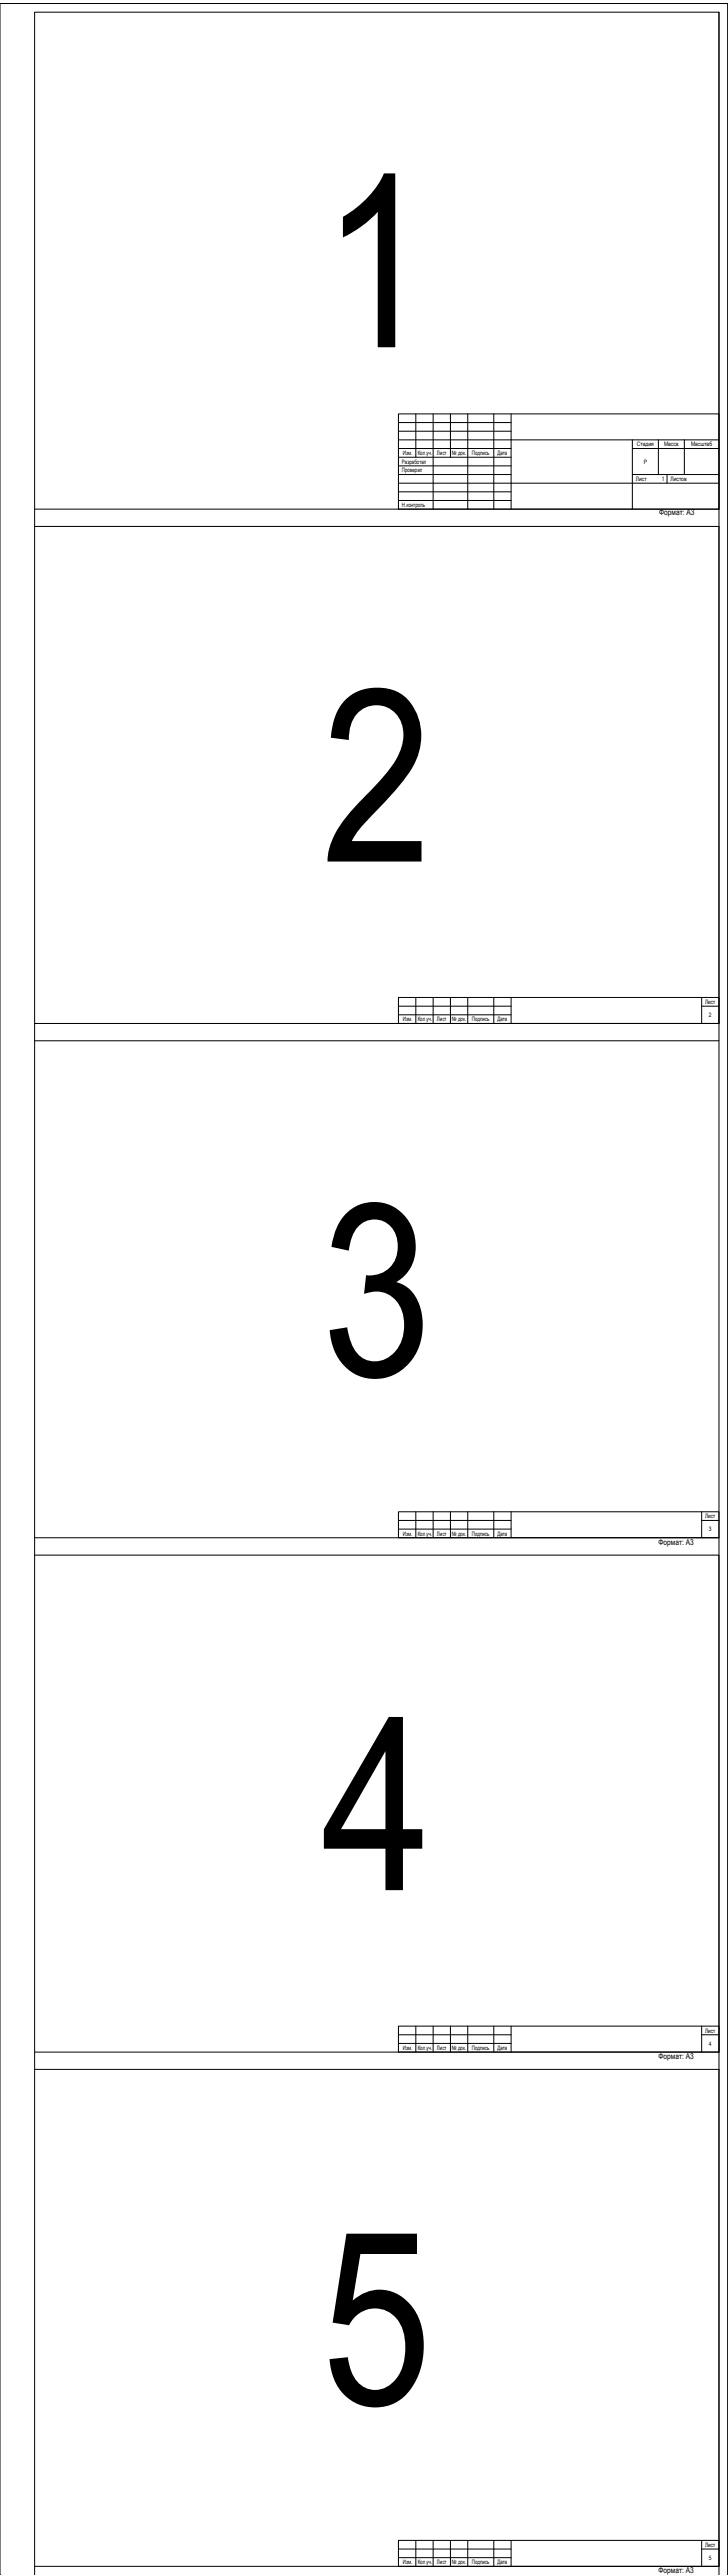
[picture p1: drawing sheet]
<svg xmlns="http://www.w3.org/2000/svg" width="420mm" height="1487mm" viewBox="0 0 420 1487" stroke-linecap="round" stroke-linejoin="round" font-family="sans-serif">
<defs><g id="words">
<g font-size="139.7">
<text x="186" y="201">1</text>
<text x="186" y="498">2</text>
<text x="186" y="795">3</text>
<text x="186" y="1091">4</text>
<text x="186" y="1388">5</text>
</g>
<g font-size="4.7">
<text x="380" y="298">Формат: A3</text>
<text x="380" y="892">Формат: A3</text>
<text x="380" y="1189">Формат: A3</text>
<text x="380" y="1486">Формат: A3</text>
</g>
<g font-size="3.5">
<text x="368" y="258">Стадия</text>
<text x="383" y="258">Масса</text>
<text x="399" y="258">Масштаб</text>
<text x="233" y="263">Изм.</text>
<text x="241" y="263">Кол.уч.</text>
<text x="252" y="263">Лист</text>
<text x="261" y="263">№ док.</text>
<text x="272" y="263">Подпись</text>
<text x="287" y="263">Дата</text>
<text x="232" y="268">Разработал</text>
<text x="372" y="268">Р</text>
<text x="232" y="273">Проверил</text>
<text x="367" y="278">Лист</text>
<text x="382" y="278">1</text>
<text x="387" y="278">Листов</text>
<text x="232" y="293">Н.контроль</text>
<text x="407" y="580">Лист</text>
<text x="409" y="587">2</text>
<text x="233" y="590">Изм.</text>
<text x="241" y="590">Кол.уч.</text>
<text x="252" y="590">Лист</text>
<text x="261" y="590">№ док.</text>
<text x="272" y="590">Подпись</text>
<text x="287" y="590">Дата</text>
<text x="407" y="877">Лист</text>
<text x="233" y="887">Изм.</text>
<text x="241" y="887">Кол.уч.</text>
<text x="252" y="887">Лист</text>
<text x="261" y="887">№ док.</text>
<text x="272" y="887">Подпись</text>
<text x="287" y="887">Дата</text>
<text x="409" y="884">3</text>
<text x="407" y="1174">Лист</text>
<text x="409" y="1181">4</text>
<text x="233" y="1184">Изм.</text>
<text x="241" y="1184">Кол.уч.</text>
<text x="252" y="1184">Лист</text>
<text x="261" y="1184">№ док.</text>
<text x="272" y="1184">Подпись</text>
<text x="287" y="1184">Дата</text>
<text x="407" y="1471">Лист</text>
<text x="233" y="1481">Изм.</text>
<text x="241" y="1481">Кол.уч.</text>
<text x="252" y="1481">Лист</text>
<text x="261" y="1481">№ док.</text>
<text x="272" y="1481">Подпись</text>
<text x="287" y="1481">Дата</text>
<text x="409" y="1478">5</text>
</g>
</g></defs>
<!-- layer: 11 -->
<path d="M0 1487v-1485h420v1485M20 1487v-1480h395v1480" fill="none" stroke="#000" stroke-width=".58"/>
<!-- layer: 12 -->
<path d="M415 7v287h-395M20 304h395v287h-395M20 601h395M20 898h395v287h-395M20 888h395M20 1195h395v287h-395" fill="none" stroke="#000" stroke-width=".58"/>
<g fill="none" stroke="#000" stroke-width=".58">
<path d="M230 239h185v55h-185zM240 239v25M250 239v55M260 239v25M270 239v55M285 239v55M295 239v55M230 244h65M230 249h65M230 254h185M230 259h65M365 254v40"/>
<path d="M365 259h50M380 254v20M395 254v20M230 264h65M230 269h65M230 274h65M230 279h185M365 274h50M385 274v5M230 284h65M230 289h65M230 576h185v15h-185z"/>
<path d="M240 576v15M250 576v15M260 576v15M270 576v15M285 576v15M295 576v15M405 576v15M230 581h65M230 586h65M405 581h10M230 873h185v15h-185zM230 878h65"/>
<path d="M240 873v15M250 873v15M260 873v15M270 873v15M285 873v15M295 873v15M405 873v15M405 878h10M230 883h65M230 1170h185v15h-185zM230 1175h65M230 1180h65"/>
<path d="M240 1170v15M250 1170v15M260 1170v15M270 1170v15M285 1170v15M295 1170v15M405 1170v15M405 1175h10M230 1467h185v15h-185zM230 1472h65M230 1477h65M240 1467v15"/>
<path d="M250 1467v15M260 1467v15M270 1467v15M285 1467v15M295 1467v15M405 1467v15M405 1472h10"/>
</g>
<!-- layer: 0 -->
<path d="M0 1487h.1" fill="none" stroke="#000" stroke-width=".58"/>
<use href="#words"/>
</svg>
